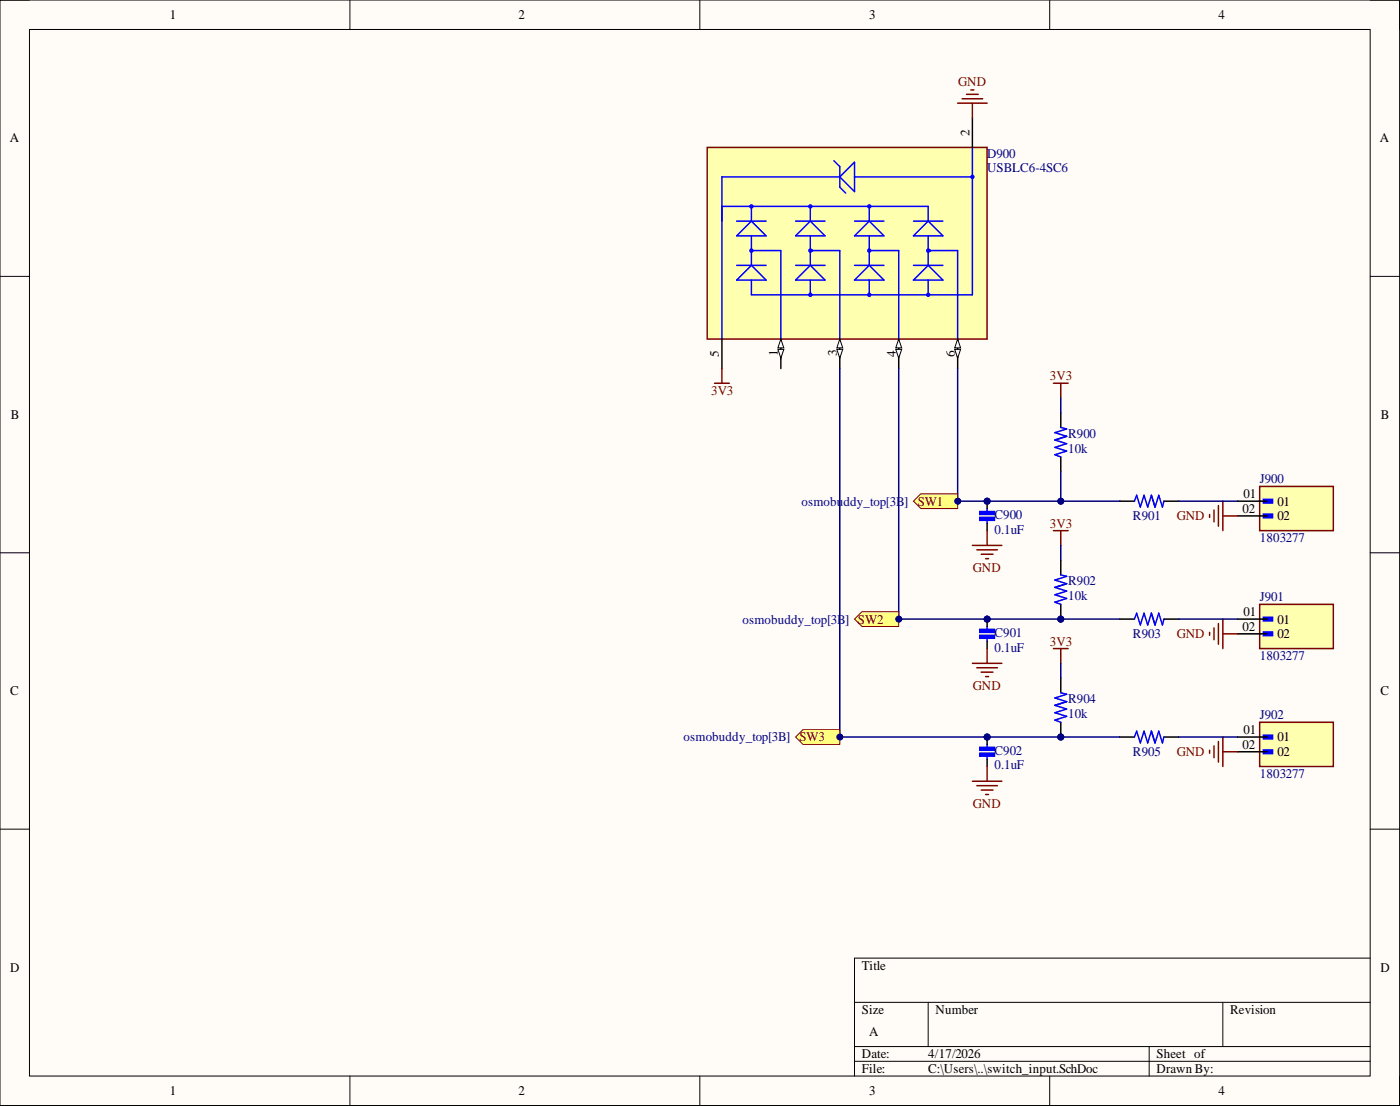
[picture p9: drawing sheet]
<svg xmlns="http://www.w3.org/2000/svg" width="241mm" height="190mm" viewBox="0 0 241 190" stroke-linecap="round" stroke-linejoin="round" font-family="sans-serif">
<defs><g id="words">
<g font-size="2.3">
<text x="29.3" y="3.3">1</text>
<text x="89.4" y="3.3">2</text>
<text x="149.8" y="3.3">3</text>
<text x="210" y="3.3">4</text>
<text x="1.7" y="24.5">A</text>
<text x="237.9" y="24.5">A</text>
<text x="1.9" y="72.2">B</text>
<text x="238" y="72.2">B</text>
<text x="214.2" y="88.4">02</text>
<text x="214.3" y="85.8">01</text>
<text x="220.2" y="87.1">01</text>
<text x="220.2" y="89.6">02</text>
<text x="214.3" y="106.1">01</text>
<text x="220.2" y="107.4">01</text>
<text x="214.2" y="108.7">02</text>
<text x="220.2" y="109.9">02</text>
<text x="1.8" y="119.8">C</text>
<text x="237.9" y="119.8">C</text>
<text x="214.2" y="129">02</text>
<text x="214.3" y="126.4">01</text>
<text x="220.2" y="127.7">01</text>
<text x="220.2" y="130.2">02</text>
<text x="1.8" y="167.4">D</text>
<text x="148.6" y="167.1">Title</text>
<text x="237.9" y="167.4">D</text>
<text x="148.6" y="174.7">Size</text>
<text x="149.8" y="178.5">A</text>
<text x="161.2" y="174.7">Number</text>
<text x="212" y="174.7">Revision</text>
<text x="148.6" y="182.3">Date:</text>
<text x="148.6" y="184.8">File:</text>
<text x="160" y="182.3">4/17/2026</text>
<text x="160" y="184.8">C:\Users\..\switch_input.SchDoc</text>
<text x="199.3" y="182.3">Sheet of</text>
<text x="199.3" y="184.8">Drawn By:</text>
<text x="29.3" y="188.6">1</text>
<text x="89.4" y="188.6">2</text>
<text x="149.8" y="188.6">3</text>
<text x="210" y="188.6">4</text>
</g>
<g font-size="2.3" fill="#800000">
<text x="165.1" y="14.7">GND</text>
<text x="181" y="65.5">3V3</text>
<text x="122.6" y="68">3V3</text>
<text x="158.2" y="87.1">SW1</text>
<text x="202.8" y="89.6">GND</text>
<text x="181" y="90.9">3V3</text>
<text x="167.7" y="98.5">GND</text>
<text x="181" y="111.2">3V3</text>
<text x="202.8" y="109.9">GND</text>
<text x="167.7" y="118.8">GND</text>
<text x="202.8" y="130.2">GND</text>
<text x="167.7" y="139.1">GND</text>
</g>
<g font-size="2.3" fill="#000080">
<text x="170.1" y="27.2">D900</text>
<text x="170.1" y="29.7">USBLC6-4SC6</text>
<text x="184.1" y="77.9">10k</text>
<text x="184.1" y="75.4">R900</text>
<text x="217.1" y="83.3">J900</text>
<text x="138.1" y="87.1">osmobu</text>
<text x="145.4" y="87.1">ddy_top[3B]</text>
<text x="171.4" y="89.4">C900</text>
<text x="195.3" y="89.6">R901</text>
<text x="171.4" y="91.9">0.1uF</text>
<text x="217.1" y="93.4">1803277</text>
<text x="184.1" y="100.8">R902</text>
<text x="128" y="107.4">osmobuddy_top[3B] SW2</text>
<text x="184.1" y="103.3">10k</text>
<text x="217.1" y="103.6">J901</text>
<text x="171.4" y="112.2">0.1uF</text>
<text x="171.4" y="109.7">C901</text>
<text x="195.3" y="109.9">R903</text>
<text x="217.1" y="113.7">1803277</text>
<text x="184.1" y="123.6">10k</text>
<text x="184.1" y="121.1">R904</text>
<text x="217.1" y="123.9">J902</text>
<text x="117.8" y="127.7">osmobuddy_top[3B] SW3</text>
<text x="171.4" y="130">C902</text>
<text x="195.3" y="130.2">R905</text>
<text x="171.4" y="132.5">0.1uF</text>
<text x="217.1" y="134.1">1803277</text>
</g>
<g font-size="2.2">
<text x="167.1" y="23.4" transform="rotate(-90 167.1 23.4)">2</text>
<text x="123.9" y="61.4" transform="rotate(-90 123.9 61.4)">5</text>
<text x="134.1" y="61.3" transform="rotate(-90 134.1 61.3)">1</text>
<text x="144.2" y="61.4" transform="rotate(-90 144.2 61.4)">3</text>
<text x="154.4" y="61.5" transform="rotate(-90 154.4 61.5)">4</text>
<text x="164.5" y="61.4" transform="rotate(-90 164.5 61.4)">6</text>
</g>
</g></defs>
<path d="M0 0h241.2v190.4h-241.2z" fill-rule="evenodd" fill="#fffcf8"/>
<path d="M0 0h241.2v190.4h-241.2z" fill="none" stroke="#000" stroke-width=".17"/>
<path d="M5.1 5.1h231.1v180.2h-231.1z" fill-rule="evenodd" fill="#fffcf8"/>
<g fill="none" stroke="#000" stroke-width=".17">
<path d="M0 0h5.1M5.1 5.1h231.1v180.2h-231.1zM60.3 0v5.1M120.6 0v5.1M180.9 0v5.1M236.2 0h5v5.1M0 47.6h5.1M236.2 47.6h5M0 95.2h5.1M236.2 95.2h5M0 142.8h5.1M236.2 142.8h5"/>
<path d="M147.3 172.6h88.9M160 172.6v7.7M210.8 172.6v7.7M236.2 165h-88.9v20.3M60.3 185.3v5.1M120.6 185.3v5.1M147.3 180.3h88.9M147.3 182.8h88.9M180.9 185.3v5.1M198.1 180.3v5M241.2 185.3v5.1"/>
</g>
<path d="M217.1 83.8h12.7v7.6h-12.7z" fill-rule="evenodd" fill="#ffffb0"/>
<path d="M217.1 83.8h12.7v7.6h-12.7z" fill="none" stroke="#800000" stroke-width=".26"/>
<path d="M217.7 86h1.6v.6h-1.6z" fill-rule="evenodd" fill="#00f"/>
<path d="M217.7 86h1.6v.6h-1.6z" fill="none" stroke="#00f" stroke-width=".26"/>
<path d="M217.7 88.5h1.6v.7h-1.6z" fill-rule="evenodd" fill="#00f"/>
<path d="M217.7 88.5h1.6v.7h-1.6z" fill="none" stroke="#00f" stroke-width=".26"/>
<path d="M213.3 86.3h5.1M213.3 88.9h5.1" fill="none" stroke="#000" stroke-width=".26"/>
<path d="M217.1 104.1h12.7v7.6h-12.7z" fill-rule="evenodd" fill="#ffffb0"/>
<path d="M217.1 104.1h12.7v7.6h-12.7z" fill="none" stroke="#800000" stroke-width=".26"/>
<path d="M217.7 106.3h1.6v.7h-1.6z" fill-rule="evenodd" fill="#00f"/>
<path d="M217.7 106.3h1.6v.7h-1.6z" fill="none" stroke="#00f" stroke-width=".26"/>
<path d="M217.7 108.9h1.6v.6h-1.6z" fill-rule="evenodd" fill="#00f"/>
<path d="M217.7 108.9h1.6v.6h-1.6z" fill="none" stroke="#00f" stroke-width=".26"/>
<path d="M213.3 106.6h5.1M213.3 109.2h5.1" fill="none" stroke="#000" stroke-width=".26"/>
<path d="M217.1 124.4h12.7v7.6h-12.7z" fill-rule="evenodd" fill="#ffffb0"/>
<path d="M217.1 124.4h12.7v7.6h-12.7z" fill="none" stroke="#800000" stroke-width=".26"/>
<path d="M217.7 126.6h1.6v.7h-1.6z" fill-rule="evenodd" fill="#00f"/>
<path d="M217.7 126.6h1.6v.7h-1.6z" fill="none" stroke="#00f" stroke-width=".26"/>
<path d="M217.7 129.2h1.6v.6h-1.6z" fill-rule="evenodd" fill="#00f"/>
<path d="M217.7 129.2h1.6v.6h-1.6z" fill="none" stroke="#00f" stroke-width=".26"/>
<path d="M213.3 126.9h5.1M213.3 129.5h5.1" fill="none" stroke="#000" stroke-width=".26"/>
<path d="M121.9 25.4h48.2v33h-48.2z" fill-rule="evenodd" fill="#ffffb0"/>
<path d="M121.9 25.4h48.2v33h-48.2z" fill="none" stroke="#800000" stroke-width=".26"/>
<g fill="none" stroke="#00f" stroke-width=".26">
<path d="M124.4 35.5h35.6v2.6M127 38.1h5M129.5 35.5v2.6M137.1 38.1h5.1M139.7 35.5v2.6M143.7 27.7l1 1v3.5l1.1 1.1M144.7 30.5l2.6-2.6v5.1zM144.7 30.5h-20.3v27.9M147.3 38.1h5.1M147.3 30.5h20.3M149.8 35.5v2.6M157.4 38.1h5.1"/>
<path d="M167.6 25.4v25.4h-38.1v-2.6M127 48.2l2.5-2.5 2.5 2.5zM127 40.6l2.5-2.5 2.5 2.5zM127 45.7h5M129.5 40.6v5.1M129.5 43.2h5.1v15.2M137.1 48.2l2.6-2.5 2.5 2.5zM137.1 40.6l2.6-2.5 2.5 2.5zM137.1 45.7h5.1M139.7 40.6v5.1M139.7 48.2v2.6M139.7 43.2h5v15.2"/>
<path d="M147.3 48.2l2.5-2.5 2.6 2.5zM147.3 40.6l2.5-2.5 2.6 2.5zM147.3 45.7h5.1M149.8 40.6v5.1M149.8 48.2v2.6M149.8 43.2h5.1v15.2M157.4 48.2l2.6-2.5 2.5 2.5zM157.4 40.6l2.6-2.5 2.5 2.5zM157.4 45.7h5.1M160 40.6v5.1M160 48.2v2.6M160 43.2h5.1v15.2"/>
<circle cx="129.5" cy="35.5" r=".25"/>
<circle cx="139.7" cy="35.5" r=".25"/>
<circle cx="149.8" cy="35.5" r=".25"/>
<circle cx="149.8" cy="35.5" r=".13"/>
<circle cx="167.6" cy="30.5" r=".25"/>
<circle cx="129.5" cy="43.2" r=".25"/>
<circle cx="139.7" cy="50.8" r=".25"/>
<circle cx="139.7" cy="43.2" r=".25"/>
<circle cx="139.9" cy="43.2" r=".13"/>
<circle cx="149.8" cy="50.8" r=".25"/>
<circle cx="149.8" cy="43.2" r=".25"/>
<circle cx="160" cy="50.8" r=".25"/>
<circle cx="160" cy="43.2" r=".25"/>
<circle cx="160.2" cy="43.2" r=".13"/>
</g>
<g fill="#000">
<circle cx="149.8" cy="35.5" r=".13"/>
<circle cx="139.9" cy="43.2" r=".13"/>
<circle cx="160.2" cy="43.2" r=".13"/>
</g>
<path d="M134.6 58.4v5.1" fill="none" stroke="#000" stroke-width=".26"/>
<path d="M134.6 58.4l.5 1.5h-1z" fill="#f8fcff"/>
<path d="M134.6 58.4l.5 1.5h-1z" fill="none" stroke="#000" stroke-width=".17"/>
<path d="M134.1 60.2h1l-.5 1.5z" fill="#f8fcff"/>
<path d="M134.1 60.2h1l-.5 1.5z" fill="none" stroke="#000" stroke-width=".17"/>
<path d="M144.7 58.4v5.1" fill="none" stroke="#000" stroke-width=".26"/>
<path d="M144.7 58.4l.6 1.5h-1.1z" fill="#f8fcff"/>
<path d="M144.7 58.4l.6 1.5h-1.1z" fill="none" stroke="#000" stroke-width=".17"/>
<path d="M144.2 60.2h1.1l-.6 1.5z" fill="#f8fcff"/>
<path d="M144.2 60.2h1.1l-.6 1.5z" fill="none" stroke="#000" stroke-width=".17"/>
<path d="M154.9 58.4v5.1" fill="none" stroke="#000" stroke-width=".26"/>
<path d="M154.9 58.4l.5 1.5h-1z" fill="#f8fcff"/>
<path d="M154.9 58.4l.5 1.5h-1z" fill="none" stroke="#000" stroke-width=".17"/>
<path d="M154.4 60.2h1l-.5 1.5z" fill="#f8fcff"/>
<path d="M154.4 60.2h1l-.5 1.5z" fill="none" stroke="#000" stroke-width=".17"/>
<path d="M165.1 58.4v5.1" fill="none" stroke="#000" stroke-width=".26"/>
<path d="M165.1 58.4l.5 1.5h-1.1z" fill="#f8fcff"/>
<path d="M165.1 58.4l.5 1.5h-1.1z" fill="none" stroke="#000" stroke-width=".17"/>
<path d="M164.5 60.2h1.1l-.5 1.5z" fill="#f8fcff"/>
<path d="M164.5 60.2h1.1l-.5 1.5z" fill="none" stroke="#000" stroke-width=".17"/>
<path d="M167.6 20.3v5.1M124.4 58.4v5.1M182.8 71.1v2.5M182.8 78.7v2.5M193 86.3h2.5M200.6 86.3h2.5M193 106.6h2.5M200.6 106.6h2.5M193 126.9h2.5M200.6 126.9h2.5" fill="none" stroke="#000" stroke-width=".26"/>
<path d="M165.1 17.8h5M165.8 17h3.6M166.6 16.3h2M167.3 15.5h.6M167.6 17.8v2.5M123.2 66h2.5M124.4 63.5v2.5M181.6 66h2.5M182.8 66v2.6" fill="none" stroke="#800000" stroke-width=".26"/>
<path d="M182.8 73.6l1 .3-2 .6 2 .7-2 .6 2 .6-2 .7 2 .6-2 .6 1 .4M195.5 86.3l.4-1 .6 2 .7-2 .6 2 .6-2 .7 2 .6-2 .7 2 .2-1M195.5 106.6l.4-1 .6 2.1 .7-2.1 .6 2.1 .6-2.1 .7 2.1 .6-2.1 .7 2.1 .2-1.1M195.5 126.9l.4-1 .6 2.1 .7-2.1 .6 2.1 .6-2.1 .7 2.1 .6-2.1 .7 2.1 .2-1.1" fill="none" stroke="#00f" stroke-width=".26"/>
<path d="M183.8 75.2l-2 .6M198.4 85.3l.7 2M198.4 105.6l.7 2.1M198.4 125.9l.7 2.1" fill="none" stroke="#0c0087" stroke-width=".26"/>
<circle cx="182.8" cy="106.6" r=".51" fill="#000080"/>
<circle cx="182.8" cy="106.6" r=".51" fill="none" stroke="#000080" stroke-width=".17"/>
<path d="M182.8 104.1v2.5" fill="none" stroke="#000" stroke-width=".26"/>
<circle cx="182.8" cy="106.6" r=".51" fill="#000080"/>
<circle cx="182.8" cy="106.6" r=".51" fill="none" stroke="#000080" stroke-width=".17"/>
<path d="M182.8 96.5v2.5" fill="none" stroke="#000" stroke-width=".26"/>
<path d="M182.8 99l1 .3-2 .6 2 .6-2 .7 2 .6-2 .6 2 .7-2 .6 1 .4" fill="none" stroke="#00f" stroke-width=".26"/>
<path d="M183.8 100.5l-2 .7" fill="none" stroke="#0c0087" stroke-width=".26"/>
<path d="M181.6 91.4h2.5M182.8 91.4v2.5" fill="none" stroke="#800000" stroke-width=".26"/>
<circle cx="182.8" cy="126.9" r=".51" fill="#000080"/>
<circle cx="182.8" cy="126.9" r=".51" fill="none" stroke="#000080" stroke-width=".17"/>
<path d="M182.8 124.4v2.5" fill="none" stroke="#000" stroke-width=".26"/>
<circle cx="182.8" cy="126.9" r=".51" fill="#000080"/>
<circle cx="182.8" cy="126.9" r=".51" fill="none" stroke="#000080" stroke-width=".17"/>
<path d="M182.8 116.8v2.5" fill="none" stroke="#000" stroke-width=".26"/>
<path d="M182.8 119.3l1 .3-2 .6 2 .7-2 .6 2 .6-2 .7 2 .6-2 .6 1 .4" fill="none" stroke="#00f" stroke-width=".26"/>
<path d="M183.8 120.9l-2 .6" fill="none" stroke="#0c0087" stroke-width=".26"/>
<g fill="none" stroke="#800000" stroke-width=".26">
<path d="M208.5 88.6v.5M209.2 87.8v2.1M210 87.1v3.5M210.8 86.3v5.1M210.8 88.9h2.5M181.6 111.7h2.5M182.8 111.7v2.6M208.5 108.9v.5M209.2 108.2v2M210 107.4v3.6M210.8 106.6v5.1M210.8 109.2h2.5"/>
<path d="M208.5 129.2v.5M209.2 128.5v2M210 127.7v3.6M210.8 126.9v5.1M210.8 129.5h2.5"/>
</g>
<path d="M165.1 63.5v22.8h27.9M203.1 86.3h10.2M203.1 106.6h10.2M203.1 126.9h10.2" fill="none" stroke="#000080" stroke-width=".26"/>
<circle cx="165.1" cy="86.3" r=".51" fill="#000080"/>
<circle cx="165.1" cy="86.3" r=".51" fill="none" stroke="#000080" stroke-width=".17"/>
<circle cx="170.1" cy="86.3" r=".51" fill="#000080"/>
<circle cx="170.1" cy="86.3" r=".51" fill="none" stroke="#000080" stroke-width=".17"/>
<circle cx="182.8" cy="86.3" r=".51" fill="#000080"/>
<circle cx="182.8" cy="86.3" r=".51" fill="none" stroke="#000080" stroke-width=".17"/>
<path d="M154.9 63.5v43.1h38.1" fill="none" stroke="#000080" stroke-width=".26"/>
<circle cx="182.8" cy="106.6" r=".51" fill="#000080"/>
<circle cx="182.8" cy="106.6" r=".51" fill="none" stroke="#000080" stroke-width=".17"/>
<circle cx="170.1" cy="106.6" r=".51" fill="#000080"/>
<circle cx="170.1" cy="106.6" r=".51" fill="none" stroke="#000080" stroke-width=".17"/>
<circle cx="154.9" cy="106.6" r=".51" fill="#000080"/>
<circle cx="154.9" cy="106.6" r=".51" fill="none" stroke="#000080" stroke-width=".17"/>
<path d="M144.7 63.5v63.4h48.3" fill="none" stroke="#000080" stroke-width=".26"/>
<circle cx="144.7" cy="126.9" r=".51" fill="#000080"/>
<circle cx="144.7" cy="126.9" r=".51" fill="none" stroke="#000080" stroke-width=".17"/>
<circle cx="170.1" cy="126.9" r=".51" fill="#000080"/>
<circle cx="170.1" cy="126.9" r=".51" fill="none" stroke="#000080" stroke-width=".17"/>
<circle cx="182.8" cy="126.9" r=".51" fill="#000080"/>
<circle cx="182.8" cy="126.9" r=".51" fill="none" stroke="#000080" stroke-width=".17"/>
<path d="M182.8 68.6v2.5M182.8 81.2v5.1" fill="none" stroke="#000080" stroke-width=".26"/>
<circle cx="182.8" cy="86.3" r=".51" fill="#000080"/>
<circle cx="182.8" cy="86.3" r=".51" fill="none" stroke="#000080" stroke-width=".17"/>
<path d="M182.8 93.9v2.6M182.8 114.3v2.5" fill="none" stroke="#000080" stroke-width=".26"/>
<circle cx="170.1" cy="86.3" r=".51" fill="#000080"/>
<circle cx="170.1" cy="86.3" r=".51" fill="none" stroke="#000080" stroke-width=".17"/>
<path d="M170.1 87.6v.5M170.1 89.6v.5" fill="none" stroke="#00f" stroke-width=".26"/>
<path d="M168.9 89.1h2.5v.5h-2.5z" fill-rule="evenodd" fill="#00f"/>
<path d="M168.9 89.1h2.5v.5h-2.5z" fill="none" stroke="#00f" stroke-width=".26"/>
<path d="M168.9 88.1h2.5v.5h-2.5z" fill-rule="evenodd" fill="#00f"/>
<path d="M168.9 88.1h2.5v.5h-2.5z" fill="none" stroke="#00f" stroke-width=".26"/>
<path d="M170.1 86.3v1.3" fill="none" stroke="#000" stroke-width=".26"/>
<circle cx="170.1" cy="86.3" r=".51" fill="#000080"/>
<circle cx="170.1" cy="86.3" r=".51" fill="none" stroke="#000080" stroke-width=".17"/>
<path d="M170.1 90.1v1.3" fill="none" stroke="#000" stroke-width=".26"/>
<circle cx="170.1" cy="106.6" r=".51" fill="#000080"/>
<circle cx="170.1" cy="106.6" r=".51" fill="none" stroke="#000080" stroke-width=".17"/>
<path d="M170.1 107.9v.5M170.1 109.9v.5" fill="none" stroke="#00f" stroke-width=".26"/>
<path d="M168.9 109.4h2.5v.5h-2.5z" fill-rule="evenodd" fill="#00f"/>
<path d="M168.9 109.4h2.5v.5h-2.5z" fill="none" stroke="#00f" stroke-width=".26"/>
<path d="M168.9 108.4h2.5v.5h-2.5z" fill-rule="evenodd" fill="#00f"/>
<path d="M168.9 108.4h2.5v.5h-2.5z" fill="none" stroke="#00f" stroke-width=".26"/>
<path d="M170.1 106.6v1.3" fill="none" stroke="#000" stroke-width=".26"/>
<circle cx="170.1" cy="106.6" r=".51" fill="#000080"/>
<circle cx="170.1" cy="106.6" r=".51" fill="none" stroke="#000080" stroke-width=".17"/>
<path d="M170.1 110.4v1.3" fill="none" stroke="#000" stroke-width=".26"/>
<circle cx="170.1" cy="126.9" r=".51" fill="#000080"/>
<circle cx="170.1" cy="126.9" r=".51" fill="none" stroke="#000080" stroke-width=".17"/>
<path d="M170.1 128.2v.5M170.1 130.2v.6" fill="none" stroke="#00f" stroke-width=".26"/>
<path d="M168.9 129.7h2.5v.5h-2.5z" fill-rule="evenodd" fill="#00f"/>
<path d="M168.9 129.7h2.5v.5h-2.5z" fill="none" stroke="#00f" stroke-width=".26"/>
<path d="M168.9 128.7h2.5v.5h-2.5z" fill-rule="evenodd" fill="#00f"/>
<path d="M168.9 128.7h2.5v.5h-2.5z" fill="none" stroke="#00f" stroke-width=".26"/>
<path d="M170.1 126.9v1.3" fill="none" stroke="#000" stroke-width=".26"/>
<circle cx="170.1" cy="126.9" r=".51" fill="#000080"/>
<circle cx="170.1" cy="126.9" r=".51" fill="none" stroke="#000080" stroke-width=".17"/>
<path d="M170.1 130.8v1.2" fill="none" stroke="#000" stroke-width=".26"/>
<g fill="none" stroke="#800000" stroke-width=".26">
<path d="M167.6 93.9h5.1M168.4 94.7h3.5M169.1 95.5h2.1M169.9 96.2h.5M170.1 91.4v2.5M167.6 114.3h5.1M168.4 115h3.5M169.1 115.8h2.1M169.9 116.5h.5M170.1 111.7v2.6M167.6 134.6h5.1M168.4 135.3h3.5"/>
<path d="M169.1 136.1h2.1M169.9 136.8h.5M170.1 132v2.6"/>
</g>
<path d="M157.4 86.3l1.3-1.2h6.4v2.5h-6.4z" fill-rule="evenodd" fill="#ffff80"/>
<path d="M157.4 86.3l1.3-1.2h6.4v2.5h-6.4z" fill="none" stroke="#800000" stroke-width=".17"/>
<circle cx="165.1" cy="86.3" r=".51" fill="#000080"/>
<circle cx="165.1" cy="86.3" r=".51" fill="none" stroke="#000080" stroke-width=".17"/>
<path d="M147.3 106.6l1.3-1.2h6.3v2.5h-6.3z" fill-rule="evenodd" fill="#ffff80"/>
<path d="M147.3 106.6l1.3-1.2h6.3v2.5h-6.3z" fill="none" stroke="#800000" stroke-width=".17"/>
<circle cx="154.9" cy="106.6" r=".51" fill="#000080"/>
<circle cx="154.9" cy="106.6" r=".51" fill="none" stroke="#000080" stroke-width=".17"/>
<path d="M137.1 126.9l1.3-1.2h6.3v2.5h-6.3z" fill-rule="evenodd" fill="#ffff80"/>
<path d="M137.1 126.9l1.3-1.2h6.3v2.5h-6.3z" fill="none" stroke="#800000" stroke-width=".17"/>
<circle cx="144.7" cy="126.9" r=".51" fill="#000080"/>
<circle cx="144.7" cy="126.9" r=".51" fill="none" stroke="#000080" stroke-width=".17"/>
<use href="#words"/>
</svg>
